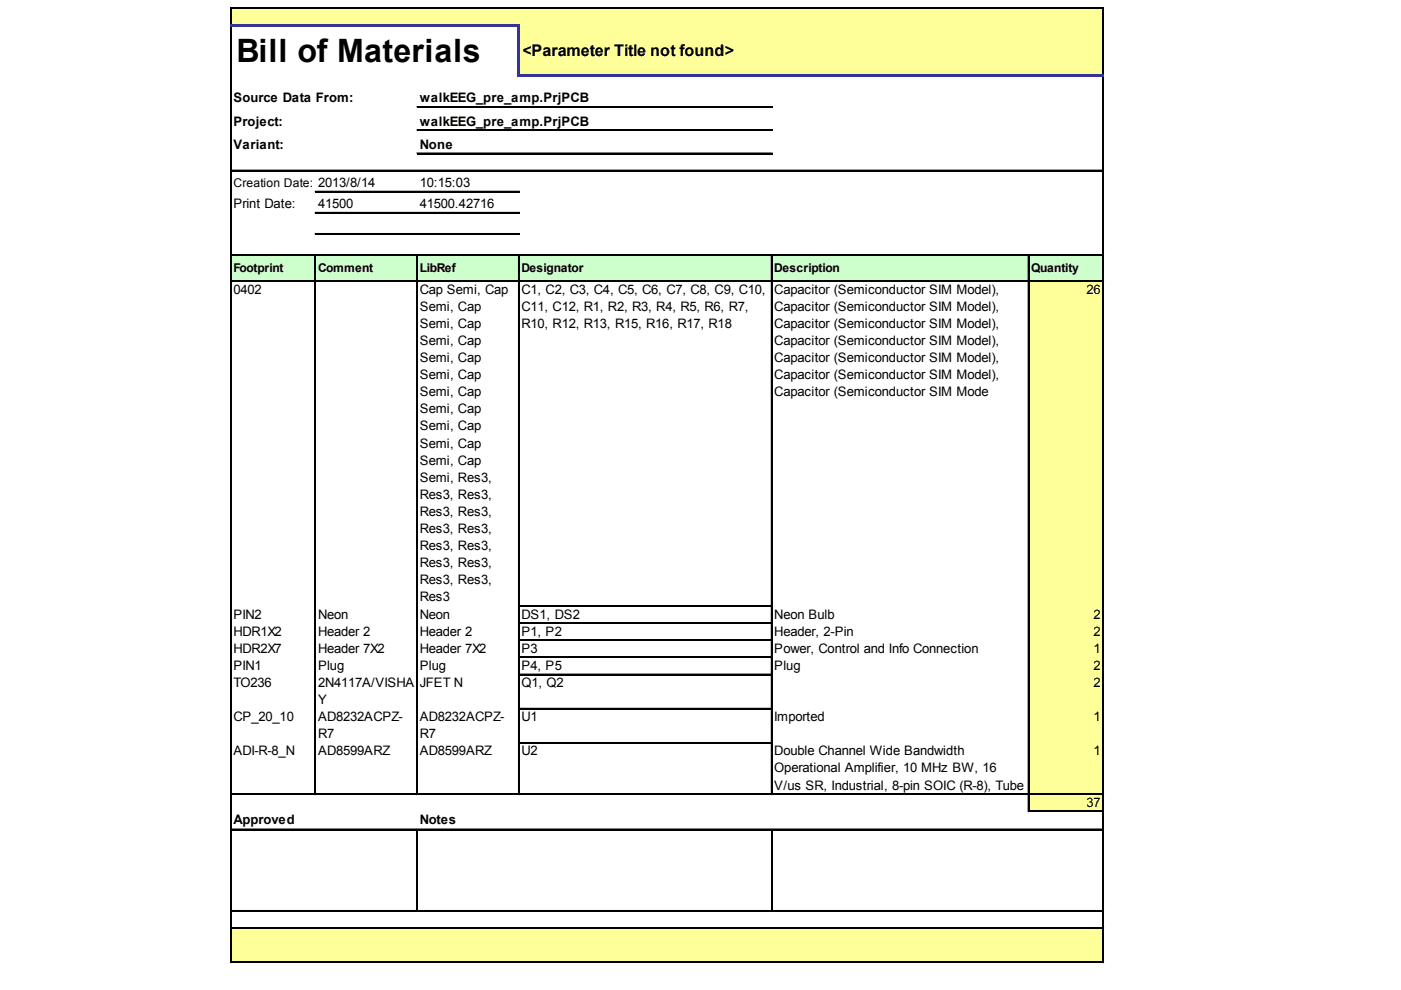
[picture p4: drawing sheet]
<svg xmlns="http://www.w3.org/2000/svg" width="297mm" height="210mm" viewBox="0 0 297 210" stroke-linecap="round" stroke-linejoin="round" font-family="sans-serif">
<defs><g id="words">
<text font-size="6.8" x="50.1" y="13.2">Bill of Materials</text>
<text font-size="3.4" x="110.8" y="11.9">&lt;Parameter Title not found&gt;</text>
<g font-size="2.8">
<text x="49.5" y="21.7">Source Data From:</text>
<text x="89" y="21.7">walkEEG_pre_amp.PrjPCB</text>
<text x="49.5" y="26.6">Project:</text>
<text x="89" y="26.6">walkEEG_pre_amp.PrjPCB</text>
<text x="49.5" y="31.5">Variant:</text>
<text x="89" y="31.5">None</text>
<text x="89" y="39.6">10:15:03</text>
<text x="49.5" y="44.1">Print Date:</text>
<text x="67.4" y="44.1">41500</text>
<text x="89" y="44.1">41500.42716</text>
<text x="49.5" y="62.3">0402</text>
<text x="89" y="62.3">Cap Semi, Cap</text>
<text x="89" y="65.9">Semi, Cap</text>
<text x="110.6" y="62.3">C1, C2, C3, C4, C5, C6, C7, C8, C9, C10,</text>
<text x="110.6" y="65.9">C11, C12, R1, R2, R3, R4, R5, R6, R7,</text>
<text x="164.2" y="62.3">Capacitor (Semiconductor SIM Model),</text>
<text x="164.2" y="65.9">Capacitor (Semiconductor SIM Model),</text>
<text x="230.4" y="62.3">26</text>
<text x="89" y="69.5">Semi, Cap</text>
<text x="110.6" y="69.5">R10, R12, R13, R15, R16, R17, R18</text>
<text x="164.2" y="69.5">Capacitor (Semiconductor SIM Model),</text>
<text x="89" y="73.1">Semi, Cap</text>
<text x="89" y="76.8">Semi, Cap</text>
<text x="164.2" y="73.1">Capacitor (Semiconductor SIM Model),</text>
<text x="164.2" y="76.8">Capacitor (Semiconductor SIM Model),</text>
<text x="89" y="80.4">Semi, Cap</text>
<text x="164.2" y="80.4">Capacitor (Semiconductor SIM Model),</text>
<text x="89" y="84">Semi, Cap</text>
<text x="89" y="87.6">Semi, Cap</text>
<text x="164.2" y="84">Capacitor (Semiconductor SIM Mode</text>
<text x="89" y="91.3">Semi, Cap</text>
<text x="89" y="94.9">Semi, Cap</text>
<text x="89" y="98.5">Semi, Cap</text>
<text x="89" y="102.1">Semi, Res3,</text>
<text x="89" y="105.8">Res3, Res3,</text>
<text x="89" y="109.4">Res3, Res3,</text>
<text x="89" y="113">Res3, Res3,</text>
<text x="89" y="116.6">Res3, Res3,</text>
<text x="89" y="120.3">Res3, Res3,</text>
<text x="89" y="123.9">Res3, Res3,</text>
<text x="49.5" y="131.1">PIN2</text>
<text x="67.4" y="131.1">Neon</text>
<text x="89" y="127.5">Res3</text>
<text x="89" y="131.1">Neon</text>
<text x="110.6" y="131.1">DS1, DS2</text>
<text x="164.2" y="131.1">Neon Bulb</text>
<text x="231.9" y="131.1">2</text>
<text x="49.5" y="134.8">HDR1X2</text>
<text x="67.4" y="134.8">Header 2</text>
<text x="89" y="134.8">Header 2</text>
<text x="110.6" y="134.8">P1, P2</text>
<text x="164.2" y="134.8">Header, 2-Pin</text>
<text x="231.9" y="134.8">2</text>
<text x="49.5" y="138.4">HDR2X7</text>
<text x="49.5" y="142">PIN1</text>
<text x="67.4" y="138.4">Header 7X2</text>
<text x="67.4" y="142">Plug</text>
<text x="89" y="138.4">Header 7X2</text>
<text x="89" y="142">Plug</text>
<text x="110.6" y="138.4">P3</text>
<text x="110.6" y="142">P4, P5</text>
<text x="164.2" y="138.4">Power, Control and Info Connection</text>
<text x="164.2" y="142">Plug</text>
<text x="231.9" y="138.4">1</text>
<text x="231.9" y="142">2</text>
<text x="49.5" y="145.6">TO236</text>
<text x="67.4" y="145.6">2N4117A/VISHA</text>
<text x="67.4" y="149.3">Y</text>
<text x="89" y="145.6">JFET N</text>
<text x="110.6" y="145.6">Q1, Q2</text>
<text x="231.9" y="145.6">2</text>
<text x="49.5" y="152.9">CP_20_10</text>
<text x="67.4" y="152.9">AD8232ACPZ-</text>
<text x="89" y="152.9">AD8232ACPZ-</text>
<text x="110.6" y="152.9">U1</text>
<text x="164.2" y="152.9">Imported</text>
<text x="231.9" y="152.9">1</text>
<text x="49.5" y="160.1">ADI-R-8_N</text>
<text x="67.4" y="156.5">R7</text>
<text x="67.4" y="160.1">AD8599ARZ</text>
<text x="89" y="156.5">R7</text>
<text x="89" y="160.1">AD8599ARZ</text>
<text x="110.6" y="160.1">U2</text>
<text x="164.2" y="160.1">Double Channel Wide Bandwidth</text>
<text x="231.9" y="160.1">1</text>
<text x="164.2" y="163.8">Operational Amplifier, 10 MHz BW, 16</text>
<text x="164.2" y="167.4">V/us SR, Industrial, 8-pin SOIC (R-8), Tube</text>
<text x="230.4" y="171">37</text>
<text x="49.5" y="174.7">Approved</text>
<text x="89" y="174.7">Notes</text>
</g>
<g font-size="2.6">
<text x="49.5" y="39.7">Creation Date: 2013/8/14</text>
<text x="49.5" y="57.6">Footprint</text>
<text x="67.4" y="57.6">Comment</text>
<text x="89" y="57.6">LibRef</text>
<text x="110.6" y="57.6">Designator</text>
<text x="164.2" y="57.6">Description</text>
<text x="218.6" y="57.6">Quantity</text>
</g>
</g></defs>
<g fill="#ff9">
<path d="M49 1.7h185v3.9h-185z"/>
<path d="M109.9 5.4h124.1v10.8h-124.1z"/>
</g>
<path d="M49 54h185v5.7h-185z" fill="#cfc"/>
<g fill="#ff9">
<path d="M218 59.5h16v69.1h-16z"/>
<path d="M218 128.4h16v3.9h-16z"/>
<path d="M218 132h16v3.9h-16z"/>
<path d="M218 135.7h16v3.8h-16z"/>
<path d="M218 139.3h16v3.8h-16z"/>
<path d="M218 142.9h16v7.5h-16z"/>
<path d="M218 150.2h16v7.4h-16z"/>
<path d="M218 157.4h16v11.1h-16z"/>
<path d="M218 168.3h16v3.8h-16z"/>
<path d="M49 196.7h185v7.4h-185z"/>
</g>
<g fill="none" stroke="#000" stroke-width=".21">
<path d="M48.8 1.5v3.6M48.8 5.6v198.5M48.9 1.5v3.6M48.9 5.6v198.5M49.1 1.5h184.9M49.1 1.6h184.9M233.8 1.7v14.1M233.8 16.2v187.9M233.9 1.7v14.1M233.9 16.2v187.9M49.1 36.1h184.9M49.1 36.2h184.9"/>
<path d="M88.4 22.6h75.3M88.4 22.7h75.3M88.4 27.5h75.3M88.4 27.6h75.3M88.4 32.4h75.3M88.4 32.5h75.3M49.1 54h184.9M49.1 54.1h184.9M49.1 59.5h184.9M49.1 59.6h184.9M66.8 54.2v114.3M66.8 40.5h43.3"/>
<path d="M66.8 40.7h43.3M66.8 45h43.3M66.8 45.1h43.3M66.8 49.5h43.3M66.8 49.6h43.3M66.9 54.2v114.3M88.4 54.2v114.3M88.5 54.2v114.3M109.9 54.2v114.3M110 54.2v114.3M163.5 54.2v114.3M163.6 54.2v114.3"/>
<path d="M218 54.2v117.9M218.1 54.2v117.9M110.1 128.4h53.4M110.1 128.5h53.4M110.1 132h53.4M110.1 132.2h53.4M110.1 135.7h53.4M110.1 135.8h53.4M110.1 139.3h53.4M110.1 139.4h53.4M110.1 142.9h53.4M110.1 143h53.4"/>
<path d="M110.1 150.2h53.4M110.1 150.3h53.4M110.1 157.4h53.4M110.1 157.5h53.4M49.1 168.3h184.9M49.1 168.4h184.9M49.1 175.8h184.9M49.1 175.9h184.9M88.5 176v17M163.6 176v17M218.2 171.9h15.8M218.2 172h15.8"/>
<path d="M49.1 193h184.9M49.1 193.1h184.9M49.1 196.7h184.9M49.1 196.8h184.9M49.1 203.9h184.9M49.1 204h184.9"/>
</g>
<path d="M48.8 5.4h61.3M109.9 5.6v10.6M110.1 16h123.9" fill="none" stroke="#339" stroke-width=".43"/>
<use href="#words"/>
</svg>
